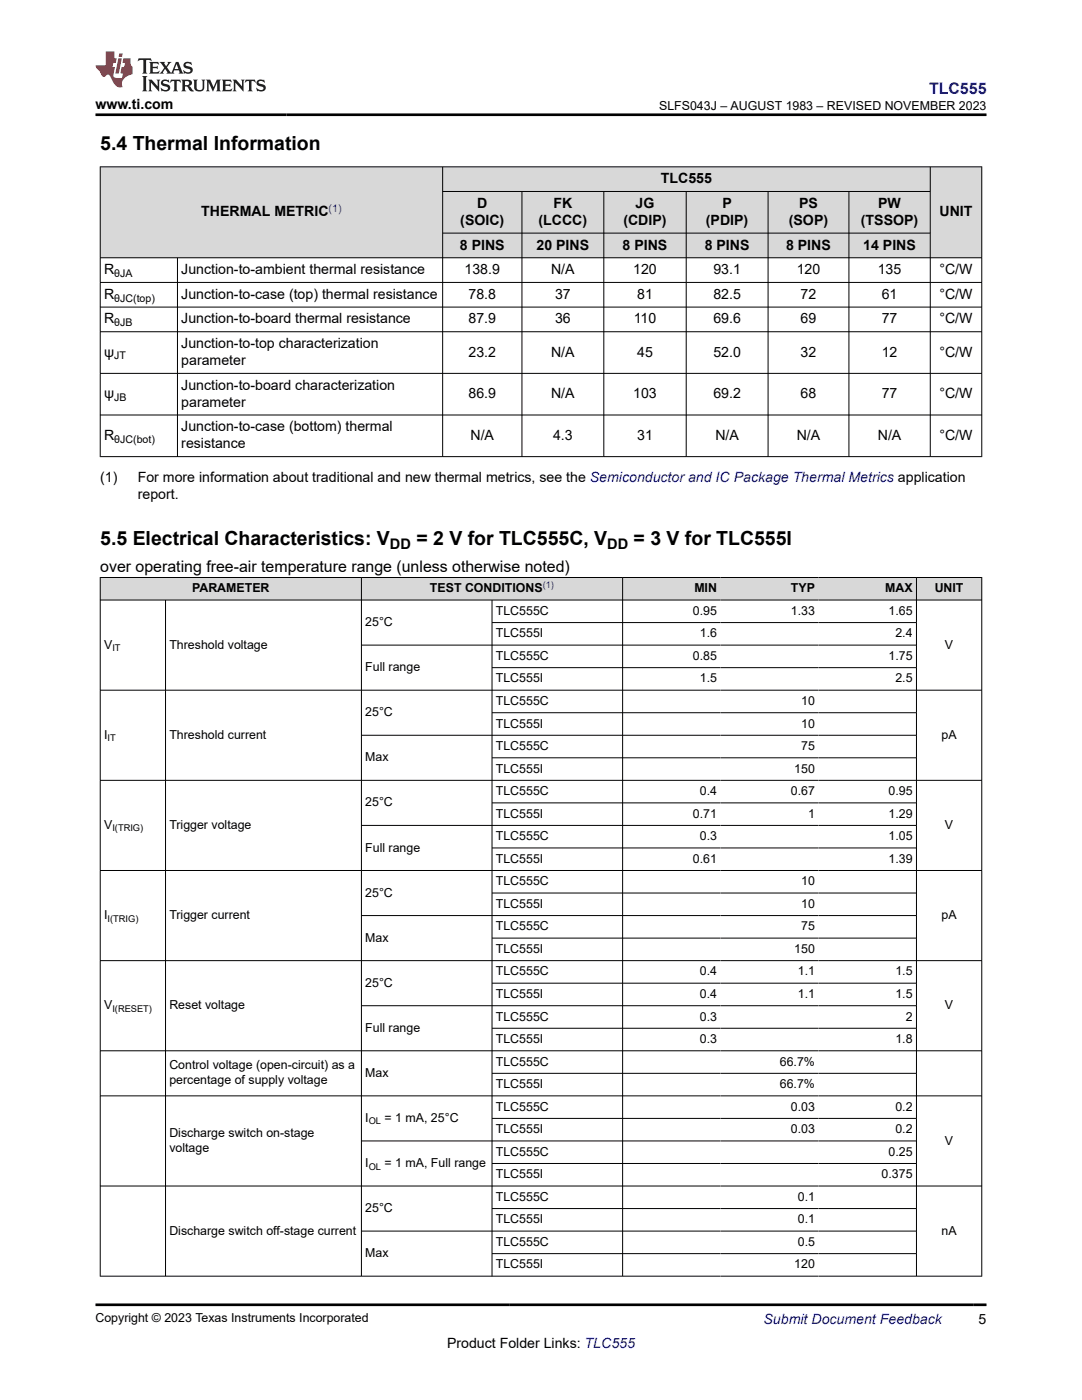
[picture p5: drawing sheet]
<svg xmlns="http://www.w3.org/2000/svg" width="216mm" height="279mm" viewBox="0 0 216 279" stroke-linecap="round" stroke-linejoin="round" font-family="sans-serif">
<defs><g id="words">
<g font-size="3.9">
<text x="20" y="29.9">5.4 Thermal Information</text>
<text x="20" y="108.8">5.5 Electrical Characteristics: V</text>
<text x="83.1" y="108.8">= 2 V for TLC555C, V</text>
<text x="126.4" y="108.8">= 3 V for TLC555I</text>
</g>
<text font-size="3.2" fill="#00f" x="185.4" y="18.7">TLC555</text>
<text font-size="3.2" x="20" y="114.2">over operating free-air temperature range (unless otherwise noted)</text>
<g font-size="2.9">
<text x="77.8" y="109.5">DD</text>
<text x="121.2" y="109.5">DD</text>
</g>
<g font-size="2.8">
<text x="19" y="21.8">www.ti.com</text>
<text x="95.2" y="41.5">D</text>
<text x="110.4" y="41.5">FK</text>
<text x="126.8" y="41.5">JG</text>
<text x="131.9" y="36.6">TLC555</text>
<text x="144.2" y="41.5">P</text>
<text x="159.4" y="41.5">PS</text>
<text x="175.2" y="41.5">PW</text>
<text x="40.2" y="43.2">THERMAL METRIC</text>
<text x="91.8" y="44.9">(SOIC)</text>
<text x="107.5" y="44.9">(LCCC)</text>
<text x="124.4" y="44.9">(CDIP)</text>
<text x="140.9" y="44.9">(PDIP)</text>
<text x="157.4" y="44.9">(SOP)</text>
<text x="171.8" y="44.9">(TSSOP)</text>
<text x="187.5" y="43.2">UNIT</text>
<text x="91.8" y="49.8">8 PINS</text>
<text x="107.1" y="49.8">20 PINS</text>
<text x="124.2" y="49.8">8 PINS</text>
<text x="140.6" y="49.8">8 PINS</text>
<text x="156.9" y="49.8">8 PINS</text>
<text x="172.3" y="49.8">14 PINS</text>
<text x="20.8" y="54.7">R</text>
<text x="20.8" y="59.6">R</text>
<text x="36.2" y="54.7">Junction-to-ambient thermal resistance</text>
<text x="36.2" y="59.6">Junction-to-case (top) thermal resistance</text>
<text x="92.7" y="54.7">138.9</text>
<text x="93.5" y="59.6">78.8</text>
<text x="110" y="54.7">N/A</text>
<text x="110.7" y="59.6">37</text>
<text x="126.3" y="54.7">120</text>
<text x="127.1" y="59.6">81</text>
<text x="142.3" y="54.7">93.1</text>
<text x="142.3" y="59.6">82.5</text>
<text x="159" y="54.7">120</text>
<text x="159.8" y="59.6">72</text>
<text x="175.2" y="54.7">135</text>
<text x="175.9" y="59.6">61</text>
<text x="187.5" y="54.7">°C/W</text>
<text x="187.5" y="59.6">°C/W</text>
<text x="20.8" y="64.6">R</text>
<text x="36.2" y="64.6">Junction-to-board thermal resistance</text>
<text x="93.5" y="64.6">87.9</text>
<text x="110.7" y="64.6">36</text>
<text x="126.5" y="64.6">110</text>
<text x="142.3" y="64.6">69.6</text>
<text x="159.8" y="64.6">69</text>
<text x="175.9" y="64.6">77</text>
<text x="187.5" y="64.6">°C/W</text>
<text x="20.8" y="71.2">ψ</text>
<text x="36.2" y="69.5">Junction-to-top characterization</text>
<text x="93.5" y="71.2">23.2</text>
<text x="110" y="71.2">N/A</text>
<text x="127.1" y="71.2">45</text>
<text x="142.3" y="71.2">52.0</text>
<text x="159.8" y="71.2">32</text>
<text x="175.9" y="71.2">12</text>
<text x="187.5" y="71.2">°C/W</text>
<text x="36.2" y="72.9">parameter</text>
<text x="36.2" y="77.8">Junction-to-board characterization</text>
<text x="20.8" y="79.5">ψ</text>
<text x="36.2" y="81.2">parameter</text>
<text x="93.5" y="79.5">86.9</text>
<text x="110" y="79.5">N/A</text>
<text x="126.3" y="79.5">103</text>
<text x="142.3" y="79.5">69.2</text>
<text x="159.8" y="79.5">68</text>
<text x="175.9" y="79.5">77</text>
<text x="187.5" y="79.5">°C/W</text>
<text x="20.8" y="87.8">R</text>
<text x="36.2" y="86.1">Junction-to-case (bottom) thermal</text>
<text x="36.2" y="89.5">resistance</text>
<text x="93.9" y="87.8">N/A</text>
<text x="110.4" y="87.8">4.3</text>
<text x="127.1" y="87.8">31</text>
<text x="142.7" y="87.8">N/A</text>
<text x="159" y="87.8">N/A</text>
<text x="175.2" y="87.8">N/A</text>
<text x="187.5" y="87.8">°C/W</text>
<text x="20" y="96.3">(1)</text>
<text x="27.5" y="99.7">report.</text>
<text x="27.5" y="96.3">For more information about traditional and new thermal metrics, see the Semiconductor and IC Package Thermal Metrics application</text>
<text x="89.2" y="269">Product Folder Links: TLC555</text>
<text x="195.3" y="264.2">5</text>
</g>
<text font-size="2.8" fill="#00f" x="152.4" y="264.2">Submit Document Feedback</text>
<g font-size="2.5">
<text x="131.5" y="21.9">SLFS043J – AUGUST 1983 – REVISED NOVEMBER 2023</text>
<text x="38.3" y="118.2">PARAMETER</text>
<text x="85.8" y="118.2">TEST CONDITIONS</text>
<text x="138.5" y="118.2">MIN</text>
<text x="157.8" y="118.2">TYP</text>
<text x="176.6" y="118.2">MAX</text>
<text x="186.5" y="118.2">UNIT</text>
<text x="72.9" y="125">25°C</text>
<text x="98.9" y="122.7">TLC555C</text>
<text x="138.3" y="122.7">0.95</text>
<text x="157.8" y="122.7">1.33</text>
<text x="177.3" y="122.7">1.65</text>
<text x="20.8" y="129.5">V</text>
<text x="33.8" y="129.5">Threshold voltage</text>
<text x="98.9" y="127.2">TLC555I</text>
<text x="98.9" y="131.7">TLC555C</text>
<text x="138.3" y="131.7">0.85</text>
<text x="139.6" y="127.2">1.6</text>
<text x="177.3" y="131.7">1.75</text>
<text x="178.7" y="127.2">2.4</text>
<text x="188.6" y="129.5">V</text>
<text x="72.9" y="134">Full range</text>
<text x="98.9" y="136.2">TLC555I</text>
<text x="139.6" y="136.2">1.5</text>
<text x="178.7" y="136.2">2.5</text>
<text x="72.9" y="143">25°C</text>
<text x="98.9" y="140.7">TLC555C</text>
<text x="159.9" y="140.7">10</text>
<text x="20.8" y="147.4">I</text>
<text x="33.8" y="147.4">Threshold current</text>
<text x="98.9" y="145.2">TLC555I</text>
<text x="98.9" y="149.7">TLC555C</text>
<text x="159.9" y="145.2">10</text>
<text x="159.9" y="149.7">75</text>
<text x="187.9" y="147.4">pA</text>
<text x="72.9" y="151.9">Max</text>
<text x="98.9" y="154.2">TLC555I</text>
<text x="158.5" y="154.2">150</text>
<text x="72.9" y="160.9">25°C</text>
<text x="98.9" y="158.7">TLC555C</text>
<text x="139.6" y="158.7">0.4</text>
<text x="157.8" y="158.7">0.67</text>
<text x="177.3" y="158.7">0.95</text>
<text x="20.8" y="165.4">V</text>
<text x="33.8" y="165.4">Trigger voltage</text>
<text x="98.9" y="163.2">TLC555I</text>
<text x="98.9" y="167.7">TLC555C</text>
<text x="138.3" y="163.2">0.71</text>
<text x="139.6" y="167.7">0.3</text>
<text x="161.2" y="163.2">1</text>
<text x="177.3" y="163.2">1.29</text>
<text x="177.3" y="167.7">1.05</text>
<text x="188.6" y="165.4">V</text>
<text x="72.9" y="169.9">Full range</text>
<text x="98.9" y="172.2">TLC555I</text>
<text x="138.3" y="172.2">0.61</text>
<text x="177.3" y="172.2">1.39</text>
<text x="72.9" y="178.9">25°C</text>
<text x="98.9" y="176.7">TLC555C</text>
<text x="159.9" y="176.7">10</text>
<text x="20.8" y="183.4">I</text>
<text x="33.8" y="183.4">Trigger current</text>
<text x="98.9" y="181.2">TLC555I</text>
<text x="98.9" y="185.7">TLC555C</text>
<text x="159.9" y="181.2">10</text>
<text x="159.9" y="185.7">75</text>
<text x="187.9" y="183.4">pA</text>
<text x="72.9" y="187.9">Max</text>
<text x="98.9" y="190.2">TLC555I</text>
<text x="158.5" y="190.2">150</text>
<text x="72.9" y="196.9">25°C</text>
<text x="98.9" y="194.7">TLC555C</text>
<text x="139.6" y="194.7">0.4</text>
<text x="159.2" y="194.7">1.1</text>
<text x="178.7" y="194.7">1.5</text>
<text x="20.8" y="201.4">V</text>
<text x="33.8" y="201.4">Reset voltage</text>
<text x="98.9" y="199.2">TLC555I</text>
<text x="98.9" y="203.7">TLC555C</text>
<text x="139.6" y="199.2">0.4</text>
<text x="139.6" y="203.7">0.3</text>
<text x="159.2" y="199.2">1.1</text>
<text x="178.7" y="199.2">1.5</text>
<text x="180.7" y="203.7">2</text>
<text x="188.6" y="201.4">V</text>
<text x="72.9" y="205.9">Full range</text>
<text x="98.9" y="208.2">TLC555I</text>
<text x="139.6" y="208.2">0.3</text>
<text x="178.7" y="208.2">1.8</text>
<text x="33.8" y="213.4">Control voltage (open-circuit) as a</text>
<text x="72.9" y="214.9">Max</text>
<text x="98.9" y="212.7">TLC555C</text>
<text x="155.6" y="212.7">66.7%</text>
<text x="33.8" y="216.4">percentage of supply voltage</text>
<text x="98.9" y="217.2">TLC555I</text>
<text x="98.9" y="221.7">TLC555C</text>
<text x="155.6" y="217.2">66.7%</text>
<text x="157.8" y="221.7">0.03</text>
<text x="178.7" y="221.7">0.2</text>
<text x="33.8" y="226.9">Discharge switch on-stage</text>
<text x="72.9" y="223.9">I</text>
<text x="76.7" y="223.9">= 1 mA, 25°C</text>
<text x="98.9" y="226.2">TLC555I</text>
<text x="157.8" y="226.2">0.03</text>
<text x="178.7" y="226.2">0.2</text>
<text x="33.8" y="229.9">voltage</text>
<text x="72.9" y="232.9">I</text>
<text x="76.7" y="232.9">= 1 mA, Full range</text>
<text x="98.9" y="230.7">TLC555C</text>
<text x="177.3" y="230.7">0.25</text>
<text x="188.6" y="228.4">V</text>
<text x="98.9" y="235.2">TLC555I</text>
<text x="98.9" y="239.7">TLC555C</text>
<text x="159.2" y="239.7">0.1</text>
<text x="175.9" y="235.2">0.375</text>
<text x="72.9" y="241.9">25°C</text>
<text x="98.9" y="244.2">TLC555I</text>
<text x="159.2" y="244.2">0.1</text>
<text x="33.8" y="246.4">Discharge switch off-stage current</text>
<text x="72.9" y="250.9">Max</text>
<text x="98.9" y="248.7">TLC555C</text>
<text x="159.2" y="248.7">0.5</text>
<text x="187.9" y="246.4">nA</text>
<text x="98.9" y="253.2">TLC555I</text>
<text x="158.5" y="253.2">120</text>
<text x="19" y="263.9">Copyright © 2023 Texas Instruments Incorporated</text>
</g>
<text font-size="2.1" fill="#00f" x="65.6" y="42.2">(1)</text>
<g font-size="2.1">
<text x="22.8" y="55.3">θJA</text>
<text x="22.8" y="60.2">θJC(top)</text>
<text x="22.8" y="65.1">θJB</text>
<text x="22.8" y="71.7">JT</text>
<text x="22.8" y="80">JB</text>
<text x="22.8" y="88.4">θJC(bot)</text>
</g>
<text font-size="1.9" fill="#00f" x="108.3" y="117.4">(1)</text>
<g font-size="1.9">
<text x="22.4" y="130">IT</text>
<text x="21.5" y="147.9">IT</text>
<text x="22.4" y="165.9">I(TRIG)</text>
<text x="21.5" y="183.9">I(TRIG)</text>
<text x="22.4" y="201.9">I(RESET)</text>
<text x="73.6" y="224.4">OL</text>
<text x="73.6" y="233.4">OL</text>
</g>
</g></defs>
<g fill="#d8d8d8">
<path d="M20 33.3h175.9v4.9h-175.9z" fill-rule="evenodd"/>
<path d="M20.1 33.4h68.2v18h-68.2z" fill-rule="evenodd"/>
<path d="M88.4 33.4h97.2v4.8h-97.2z" fill-rule="evenodd"/>
<path d="M185.7 33.4h10.1v18h-10.1z" fill-rule="evenodd"/>
<path d="M88.4 38.3h15.7v8.2h-15.7z" fill-rule="evenodd"/>
<path d="M104.2 38.3h16.2v8.2h-16.2z" fill-rule="evenodd"/>
<path d="M120.5 38.3h16.4v8.2h-16.4z" fill-rule="evenodd"/>
<path d="M137 38.3h16.2v8.2h-16.2z" fill-rule="evenodd"/>
<path d="M153.3 38.3h16v8.2h-16z" fill-rule="evenodd"/>
<path d="M169.5 38.3h16.1v8.2h-16.1z" fill-rule="evenodd"/>
<path d="M88.4 46.6h15.7v4.8h-15.7z" fill-rule="evenodd"/>
<path d="M104.2 46.6h16.2v4.8h-16.2z" fill-rule="evenodd"/>
<path d="M120.5 46.6h16.4v4.8h-16.4z" fill-rule="evenodd"/>
<path d="M137 46.6h16.2v4.8h-16.2z" fill-rule="evenodd"/>
<path d="M153.3 46.6h16v4.8h-16z" fill-rule="evenodd"/>
<path d="M169.5 46.6h16.1v4.8h-16.1z" fill-rule="evenodd"/>
</g>
<g fill="none" stroke="#000" stroke-width=".2">
<path d="M19.9 33.3h176.1M20 33.2v58M88.3 33.2v58M88.3 38.2h97.4M104.1 38.2v53M120.5 38.2v53M136.9 38.2v53M153.3 38.2v53M169.4 38.2v53M185.6 33.2v58M195.9 33.2v58M19.9 51.4h176.1"/>
<path d="M19.9 56.4h176.1M35.4 51.4v39.8M88.3 46.5h97.4M19.9 61.3h176.1M19.9 66.2h176.1M19.9 74.5h176.1M19.9 82.8h176.1M19.9 91.1h176.1"/>
</g>
<g fill="#d8d8d8">
<path d="M20 115.3h175.9v4.5h-175.9z" fill-rule="evenodd"/>
<path d="M20.1 115.3h52v4.4h-52z" fill-rule="evenodd"/>
<path d="M72.2 115.3h52v4.4h-52z" fill-rule="evenodd"/>
<path d="M124.3 115.3h19.5v4.4h-19.5z" fill-rule="evenodd"/>
<path d="M143.8 115.3h19.5v4.4h-19.5z" fill-rule="evenodd"/>
<path d="M163.3 115.3h19.5v4.4h-19.5z" fill-rule="evenodd"/>
<path d="M182.9 115.3h12.9v4.4h-12.9z" fill-rule="evenodd"/>
</g>
<g fill="none" stroke="#000" stroke-width=".2">
<path d="M19.9 115.3h176.1M19.9 119.8h176.1M20 115.2v139.5M33 119.8v134.9M72.1 115.2v139.5M98.2 119.8v134.9M124.2 115.2v139.5M182.9 115.2v139.5M195.9 115.2v139.5M19.9 137.7h176.1M98.2 124.2h84.7M98.2 133.2h84.7"/>
<path d="M182.9 128.7h-110.8M19.9 155.7h176.1M72.1 146.7h110.8M98.2 142.2h84.7M98.2 151.2h84.7M19.9 173.7h176.1M72.1 164.7h110.8M98.2 160.2h84.7M98.2 169.2h84.7M98.2 178.2h84.7M19.9 191.7h176.1M98.2 187.2h84.7"/>
<path d="M98.2 196.2h84.7M182.9 182.7h-110.8M19.9 209.7h176.1M19.9 218.7h176.1M98.2 205.2h84.7M98.2 214.2h84.7M182.9 200.7h-110.8M19.9 236.7h176.1M72.1 227.7h110.8M98.2 223.2h84.7M98.2 232.2h84.7M19.9 254.7h176.1"/>
<path d="M72.1 245.7h110.8M98.2 241.2h84.7M98.2 250.2h84.7"/>
</g>
<path d="M27.7 11.6l-.2 .6 .5-.2h.6v.1v2.2l-.2 .4h1l-.2-.4v-2.2v-.1h.5l.5 .2-.1-.6zM29.8 12.4l.2 .3v1.6l-.2 .4h1.9l.1-.6a1.08 1.08 0 0 1-1.3 .2v-.7h.6l.4 .2v-.7l-.4 .2h-.6v-.5l.2-.2a1 1 0 0 1 1 .3l-.1-.5zM31.8 12.4l1 1.1-1 1.2h.9l-.2-.2 .4-.8 .5 .8-.2 .2h1.6l-.2-.2 .1-.5h1l.1 .5-.1 .2h.9l-.2-.4-.8-1.9h-.5l-1 2.1-.8-1.1 .9-1h-.8l.2 .2-.5 .6-.3-.6 .1-.2zM35.2 12.8l.4 1h-.8zM36.8 12.5a.65 .65 0 0 0-.2 .7 .65 .65 0 0 0 .6 .5l.7 .1 .1 .3a.79 .79 0 0 1-.7 .4 .79 .79 0 0 1-.7-.5l.1 .7 .2-.1a.93 .93 0 0 0 1.1 0 .93 .93 0 0 0 .4-.9 1.46 1.46 0 0 0-1.2-.6l-.1-.3a1.09 1.09 0 0 1 1.2 .2l-.2-.6-.1 .1-.6-.2zM28.4 15.2l.2 .4v2.2l-.2 .4h1l-.2-.4v-2.2l.2-.4zM29.6 15.9l.2 .4v1.5l-.2 .4h.8l-.3-.4v-1.3l1.7 1.8v-2l.2-.4h-.8l.2 .2 .1 1.1-1.2-1.3zM32.3 16a.65 .65 0 0 0-.2 .8 .65 .65 0 0 0 .7 .4l.6 .2 .1 .2a.79 .79 0 0 1-.7 .4 .79 .79 0 0 1-.7-.5l.1 .7 .2-.1a.93 .93 0 0 0 1.1 .1 .93 .93 0 0 0 .4-1 1.46 1.46 0 0 0-1.2-.5l-.1-.4a1.09 1.09 0 0 1 1.2 .2l-.2-.6-.1 .1-.6-.1zM34.1 15.9l-.1 .6a.63 .63 0 0 1 .7-.3l.1 1.6-.3 .4h1l-.2-.4v-1.6a.66 .66 0 0 1 .8 .3l-.1-.6zM36.2 15.9l.2 .4v1.5l-.2 .4h.9l-.2-.2v-.7h.5l.1 .2a.79 .79 0 0 0 1.2 .6l-1-.9a.61 .61 0 0 0 .6-.6 .61 .61 0 0 0-.5-.7zM36.9 16.2h.2a.47 .47 0 0 1 .5 .1 .47 .47 0 0 1 .1 .5l-.2 .1-.6 .1zM38.5 15.9l.2 .2a2.27 2.27 0 0 0 .4 2 1.04 1.04 0 0 0 1.7-.7v-1.3l.2-.2h-.8l.2 .4v1.1a.6 .6 0 0 1-.6 .6 .6 .6 0 0 1-.6-.6v-1.1l.3-.4zM41.1 15.9l.2 .4v1.5l-.2 .4h.7l-.2-.4v-1.4l.9 1.9 .8-1.9v1.4l-.2 .4h1l-.3-.4v-1.5l.3-.4h-.8l-.7 1.5-.7-1.5zM44.3 15.9l.2 .4v1.5l-.2 .4h1.9l.1-.6a1.09 1.09 0 0 1-1.3 .2v-.7h.6l.4 .2v-.6l-.4 .2h-.6v-.6l.2-.1a1.01 1.01 0 0 1 1 .3l-.1-.6zM46.4 15.9l.3 .4v1.5l-.3 .4h.8l-.2-.4v-1.3l1.6 1.8v-2l.2-.4h-.7l.2 .2v1.1l-1.2-1.3zM49 15.9l-.1 .6a.63 .63 0 0 1 .8-.3v1.6l-.3 .4h1l-.2-.4v-1.6a.66 .66 0 0 1 .8 .3l-.1-.6zM51.4 16a.65 .65 0 0 0-.2 .8 .65 .65 0 0 0 .6 .4l.6 .2 .2 .2a.79 .79 0 0 1-.8 .4 .79 .79 0 0 1-.6-.5l.1 .7 .2-.1a.93 .93 0 0 0 1 .1 .93 .93 0 0 0 .5-1 1.46 1.46 0 0 0-1.3-.5l-.1-.4a1.09 1.09 0 0 1 1.3 .2l-.2-.6-.2 .1-.5-.1z" fill="#231f20"/>
<path d="M21.1 10.3v2.7h-2.1l.1 .4 .9 1a.95 .95 0 0 0 .9 .9 .59 .59 0 0 1 .6-.4 .59 .59 0 0 1 .5 .3l.4 .8a1.59 1.59 0 0 0 2.1 1.4 1.61 1.61 0 0 1 1-2.3l1-.3-.1-1.5a1.59 1.59 0 0 1-.4-1.7h-1.4l-.2 .9h.5l-.1 .9h-.5l-.2 .9v.3l.4 .1-.2 .9h-.6a.73 .73 0 0 1-1.1-.7l.3-1.5h-.5l.2-.9h.5l.2-.9h-.5v-1.3zM23.6 11.6l-.6 3.1h.7l.6-3.1zM23.8 10.7l-.1 .6h.7l.1-.6z" fill="#ed1c24"/>
<path d="M19 22.9h177.8M19 260.4h177.8" fill="none" stroke="#000" stroke-width=".53"/>
<use href="#words"/>
</svg>
